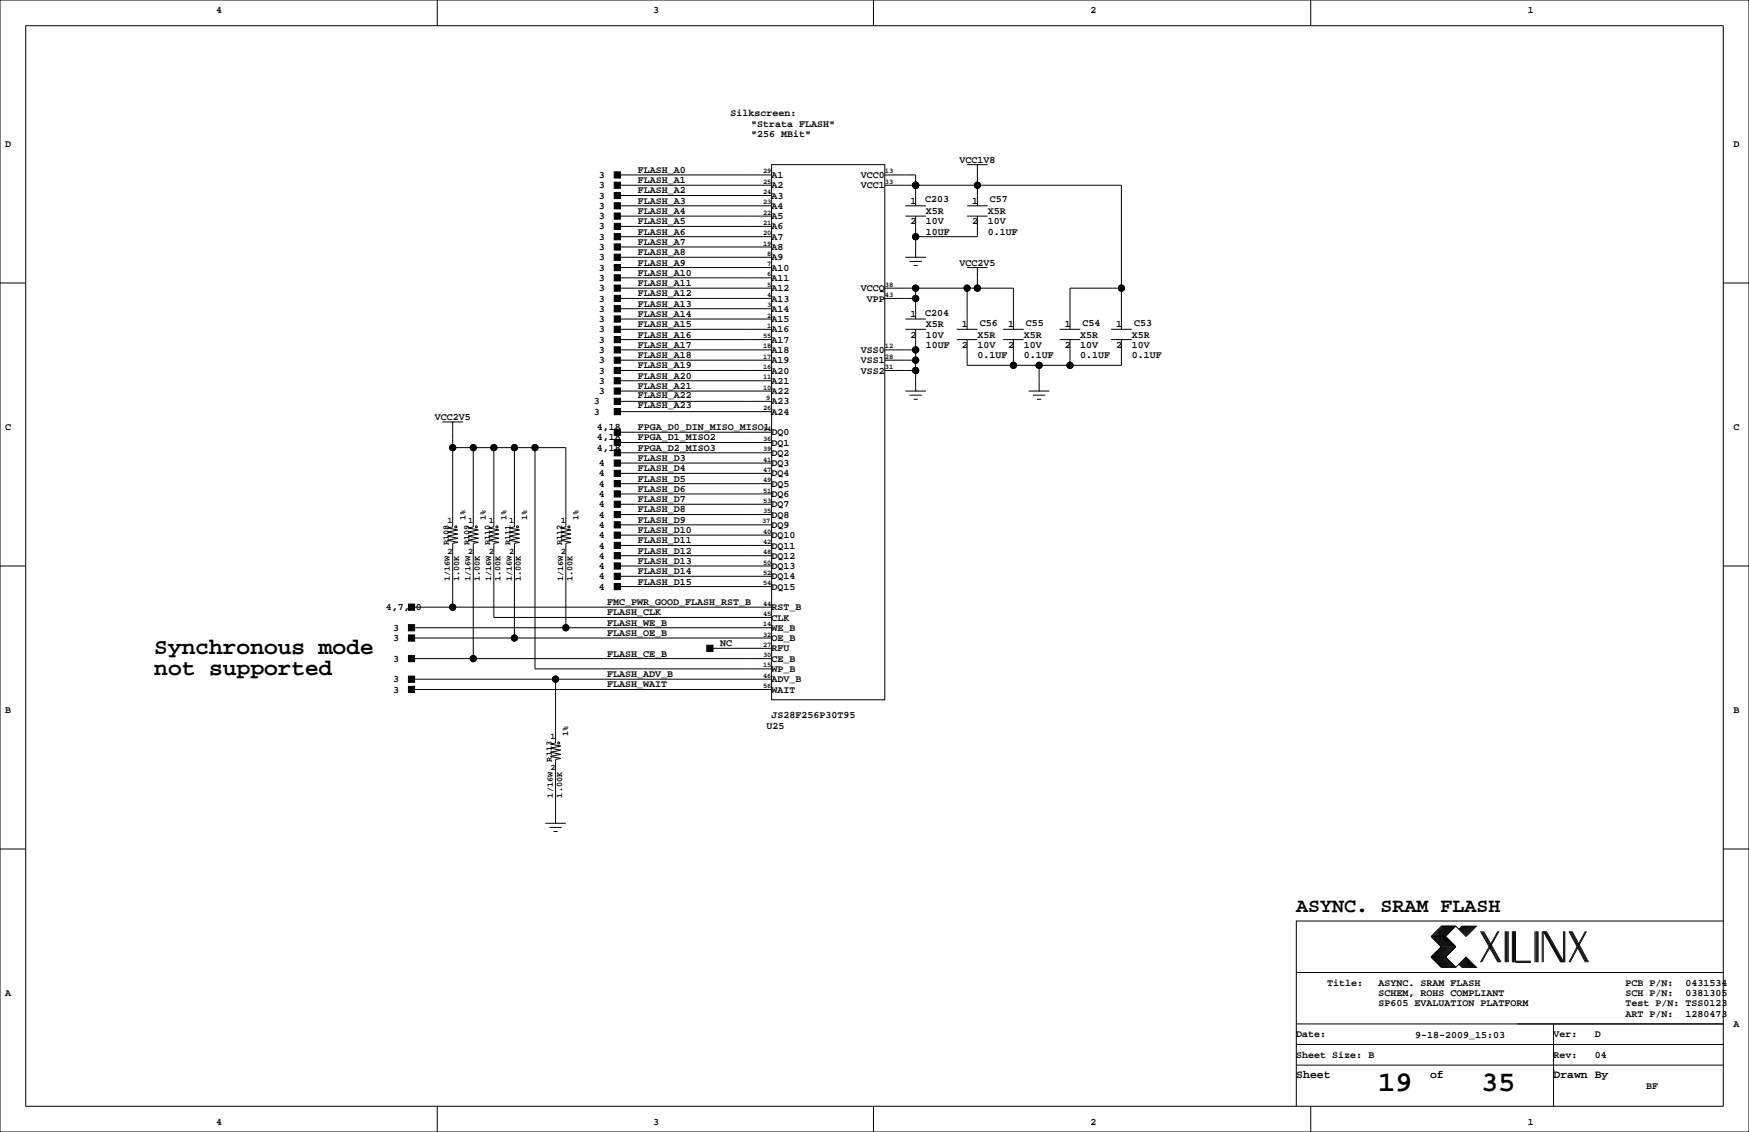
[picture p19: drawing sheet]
<svg xmlns="http://www.w3.org/2000/svg" width="432mm" height="279mm" viewBox="0 0 432 279" stroke-linecap="round" stroke-linejoin="round" font-family="sans-serif">
<defs><g id="words">
<g font-size="7.1">
<text x="340.3" y="269.3">19</text>
<text x="365.7" y="269.3">35</text>
</g>
<g font-size="5.6">
<text x="38.1" y="161.4">Synchronous mode</text>
<text x="38.1" y="166.5">not supported</text>
</g>
<text font-size="4.9" x="320" y="225.1">ASYNC. SRAM FLASH</text>
<g font-size="2.8">
<text x="320" y="266.1">Sheet</text>
<text x="353.1" y="266.1">of</text>
<text x="383.5" y="266.1">Drawn By</text>
</g>
<g font-size="2.5">
<text x="53.3" y="3.3">4</text>
<text x="161.3" y="3.3">3</text>
<text x="269.2" y="3.3">2</text>
<text x="377.2" y="3.3">1</text>
<text x="180.3" y="28.7">Silkscreen:</text>
<text x="185.4" y="31.2">&quot;Strata FLASH&quot;</text>
<text x="185.4" y="33.8">&quot;256 MBit&quot;</text>
<text x="1.3" y="36.3">D</text>
<text x="236.9" y="40.1">VCC1V8</text>
<text x="428" y="36.3">D</text>
<text x="147.8" y="43.9">3</text>
<text x="147.8" y="46.5">3</text>
<text x="157.5" y="42.7">FLASH_A0</text>
<text x="157.5" y="45.2">FLASH_A1</text>
<text x="157.5" y="47.8">FLASH_A2</text>
<text x="190.5" y="43.9">A1</text>
<text x="190.5" y="46.5">A2</text>
<text x="212.5" y="43.9">VCC0</text>
<text x="212.5" y="46.5">VCC1</text>
<text x="147.8" y="49">3</text>
<text x="147.8" y="51.6">3</text>
<text x="157.5" y="52.8">FLASH_A4</text>
<text x="157.5" y="50.3">FLASH_A3</text>
<text x="190.5" y="49">A3</text>
<text x="190.5" y="51.6">A4</text>
<text x="224.8" y="50.3">1</text>
<text x="228.4" y="50">C203</text>
<text x="228.6" y="52.8">X5R</text>
<text x="240" y="50.3">1</text>
<text x="243.8" y="52.8">X5R</text>
<text x="244.4" y="50">C57</text>
<text x="147.8" y="54.1">3</text>
<text x="147.8" y="59.2">3</text>
<text x="147.8" y="56.6">3</text>
<text x="157.5" y="57.9">FLASH_A6</text>
<text x="157.5" y="55.4">FLASH_A5</text>
<text x="190.5" y="54.1">A5</text>
<text x="190.5" y="56.6">A6</text>
<text x="190.5" y="59.2">A7</text>
<text x="224.8" y="55.4">2</text>
<text x="228.6" y="55.4">10V</text>
<text x="228.6" y="57.9">10UF</text>
<text x="240" y="55.4">2</text>
<text x="243.8" y="55.4">10V</text>
<text x="243.8" y="57.9">0.1UF</text>
<text x="147.8" y="61.7">3</text>
<text x="147.8" y="64.3">3</text>
<text x="157.5" y="60.5">FLASH_A7</text>
<text x="157.5" y="63">FLASH_A8</text>
<text x="157.5" y="65.5">FLASH_A9</text>
<text x="190.5" y="61.7">A8</text>
<text x="190.5" y="64.3">A9</text>
<text x="236.9" y="65.5">VCC2V5</text>
<text x="147.8" y="69.3">3</text>
<text x="147.8" y="66.8">3</text>
<text x="147.8" y="71.9">3</text>
<text x="157.5" y="68.1">FLASH_A10</text>
<text x="157.5" y="70.6">FLASH_A11</text>
<text x="190.5" y="66.8">A10</text>
<text x="190.5" y="69.3">A11</text>
<text x="190.5" y="71.9">A12</text>
<text x="212.5" y="71.9">VCCQ</text>
<text x="147.8" y="74.4">3</text>
<text x="147.8" y="77">3</text>
<text x="157.5" y="73.2">FLASH_A12</text>
<text x="157.5" y="75.7">FLASH_A13</text>
<text x="190.5" y="74.4">A13</text>
<text x="190.5" y="77">A14</text>
<text x="214" y="74.4">VPP</text>
<text x="228.4" y="77.9">C204</text>
<text x="147.8" y="79.5">3</text>
<text x="147.8" y="82">3</text>
<text x="157.5" y="78.2">FLASH_A14</text>
<text x="157.5" y="83.3">FLASH_A16</text>
<text x="157.5" y="80.8">FLASH_A15</text>
<text x="190.5" y="82">A16</text>
<text x="190.5" y="79.5">A15</text>
<text x="224.8" y="83.3">2</text>
<text x="224.8" y="78.2">1</text>
<text x="228.6" y="80.8">X5R</text>
<text x="228.6" y="83.3">10V</text>
<text x="237.5" y="80.8">1</text>
<text x="241.3" y="83.3">X5R</text>
<text x="241.9" y="80.4">C56</text>
<text x="248.9" y="80.8">1</text>
<text x="252.7" y="83.3">X5R</text>
<text x="253.3" y="80.4">C55</text>
<text x="262.9" y="80.8">1</text>
<text x="266.7" y="83.3">X5R</text>
<text x="267.3" y="80.4">C54</text>
<text x="275.6" y="80.8">1</text>
<text x="279.4" y="83.3">X5R</text>
<text x="280" y="80.4">C53</text>
<text x="147.8" y="84.6">3</text>
<text x="147.8" y="87.1">3</text>
<text x="147.8" y="89.7">3</text>
<text x="157.5" y="85.9">FLASH_A17</text>
<text x="157.5" y="88.4">FLASH_A18</text>
<text x="190.5" y="89.7">A19</text>
<text x="190.5" y="87.1">A18</text>
<text x="190.5" y="84.6">A17</text>
<text x="212.5" y="89.7">VSS1</text>
<text x="212.5" y="87.1">VSS0</text>
<text x="228.6" y="85.9">10UF</text>
<text x="237.5" y="85.9">2</text>
<text x="241.3" y="85.9">10V</text>
<text x="241.3" y="88.4">0.1UF</text>
<text x="248.9" y="85.9">2</text>
<text x="252.7" y="88.4">0.1UF</text>
<text x="252.7" y="85.9">10V</text>
<text x="262.9" y="85.9">2</text>
<text x="266.7" y="88.4">0.1UF</text>
<text x="266.7" y="85.9">10V</text>
<text x="275.6" y="85.9">2</text>
<text x="279.4" y="85.9">10V</text>
<text x="279.4" y="88.4">0.1UF</text>
<text x="147.8" y="94.7">3</text>
<text x="147.8" y="92.2">3</text>
<text x="157.5" y="93.5">FLASH_A20</text>
<text x="157.5" y="90.9">FLASH_A19</text>
<text x="190.5" y="92.2">A20</text>
<text x="190.5" y="94.7">A21</text>
<text x="212.5" y="92.2">VSS2</text>
<text x="146.6" y="99.8">3</text>
<text x="147.8" y="97.3">3</text>
<text x="157.5" y="100.7">FLASH_A23</text>
<text x="157.5" y="96">FLASH_A21</text>
<text x="157.5" y="98.1">FLASH_A22</text>
<text x="190.5" y="97.3">A22</text>
<text x="190.5" y="99.8">A23</text>
<text x="1.3" y="106.2">C</text>
<text x="107.3" y="103.6">VCC2V5</text>
<text x="146.6" y="102.4">3</text>
<text x="147.3" y="106.2">4,18</text>
<text x="157.5" y="106.2">FPGA_D0_DIN_MISO_MISO1</text>
<text x="190.5" y="107.4">DQ0</text>
<text x="190.5" y="102.4">A24</text>
<text x="428" y="106.2">C</text>
<text x="147.3" y="111.3">4,18</text>
<text x="147.3" y="108.7">4,18</text>
<text x="157.5" y="111.3">FPGA_D2_MISO3</text>
<text x="157.5" y="113.8">FLASH_D3</text>
<text x="157.5" y="108.7">FPGA_D1_MISO2</text>
<text x="190.5" y="110">DQ1</text>
<text x="190.5" y="112.5">DQ2</text>
<text x="147.8" y="115.1">4</text>
<text x="147.8" y="117.6">4</text>
<text x="157.5" y="116.3">FLASH_D4</text>
<text x="157.5" y="118.9">FLASH_D5</text>
<text x="190.5" y="115.1">DQ3</text>
<text x="190.5" y="117.6">DQ4</text>
<text x="147.8" y="125.2">4</text>
<text x="147.8" y="120.1">4</text>
<text x="147.8" y="122.7">4</text>
<text x="157.5" y="124">FLASH_D7</text>
<text x="157.5" y="121.4">FLASH_D6</text>
<text x="190.5" y="120.1">DQ5</text>
<text x="190.5" y="122.7">DQ6</text>
<text x="190.5" y="125.2">DQ7</text>
<text x="147.8" y="130.3">4</text>
<text x="147.8" y="127.8">4</text>
<text x="157.5" y="129">FLASH_D9</text>
<text x="157.5" y="131.6">FLASH_D10</text>
<text x="157.5" y="126.5">FLASH_D8</text>
<text x="190.5" y="130.3">DQ9</text>
<text x="190.5" y="127.8">DQ8</text>
<text x="147.8" y="132.8">4</text>
<text x="147.8" y="135.4">4</text>
<text x="147.8" y="137.9">4</text>
<text x="157.5" y="134.1">FLASH_D11</text>
<text x="157.5" y="136.7">FLASH_D12</text>
<text x="190.5" y="132.8">DQ10</text>
<text x="190.5" y="135.4">DQ11</text>
<text x="190.5" y="137.9">DQ12</text>
<text x="147.8" y="140.5">4</text>
<text x="147.8" y="143">4</text>
<text x="157.5" y="139.2">FLASH_D13</text>
<text x="157.5" y="141.7">FLASH_D14</text>
<text x="190.5" y="143">DQ14</text>
<text x="190.5" y="140.5">DQ13</text>
<text x="147.8" y="145.5">4</text>
<text x="149.9" y="149.4">FMC_PWR_GOOD_FLASH_RST_B</text>
<text x="157.5" y="144.3">FLASH_D15</text>
<text x="190.5" y="145.5">DQ15</text>
<text x="95.2" y="150.6">4,7,10</text>
<text x="97" y="155.7">3</text>
<text x="149.9" y="151.9">FLASH_CLK</text>
<text x="149.9" y="154.4">FLASH_WE_B</text>
<text x="190.5" y="155.7">WE_B</text>
<text x="190.5" y="153.2">CLK</text>
<text x="190.5" y="150.6">RST_B</text>
<text x="97" y="158.2">3</text>
<text x="149.9" y="157">FLASH_OE_B</text>
<text x="177.8" y="159.5">NC</text>
<text x="190.5" y="158.2">OE_B</text>
<text x="190.5" y="160.8">RFU</text>
<text x="97" y="163.3">3</text>
<text x="149.9" y="167.1">FLASH_ADV_B</text>
<text x="149.9" y="162.1">FLASH_CE_B</text>
<text x="190.5" y="163.3">CE_B</text>
<text x="190.5" y="165.9">WP_B</text>
<text x="97" y="168.4">3</text>
<text x="97" y="170.9">3</text>
<text x="149.9" y="169.7">FLASH_WAIT</text>
<text x="190.5" y="168.4">ADV_B</text>
<text x="190.5" y="170.9">WAIT</text>
<text x="1.3" y="176">B</text>
<text x="189.2" y="179.8">U25</text>
<text x="190.5" y="177.3">JS28F256P30T95</text>
<text x="428" y="176">B</text>
<text x="1.3" y="245.9">A</text>
<text x="327.7" y="243.3">Title:</text>
<text x="340.4" y="245.9">SCHEM, ROHS COMPLIANT</text>
<text x="340.4" y="243.3">ASYNC. SRAM FLASH</text>
<text x="401.3" y="245.9">SCH P/N:</text>
<text x="401.3" y="243.3">PCB P/N:</text>
<text x="416.1" y="245.9">0381305</text>
<text x="416.1" y="243.3">0431534</text>
<text x="340.4" y="248.4">SP605 EVALUATION PLATFORM</text>
<text x="401.3" y="248.4">Test P/N: TSS0123</text>
<text x="401.3" y="251">ART P/N:</text>
<text x="416.1" y="251">1280473</text>
<text x="320" y="256">Date:</text>
<text x="349.4" y="256.2">9-18-2009_15:03</text>
<text x="383.5" y="256">Ver:</text>
<text x="393.7" y="256">D</text>
<text x="428" y="253.5">A</text>
<text x="320" y="261.1">Sheet Size: B</text>
<text x="383.5" y="261.1">Rev:</text>
<text x="393.7" y="261.1">04</text>
<text x="406.4" y="268.7">BF</text>
<text x="53.3" y="277.6">4</text>
<text x="161.3" y="277.6">3</text>
<text x="269.2" y="277.6">2</text>
<text x="377.2" y="277.6">1</text>
</g>
<g font-size="2.1">
<text x="110.5" y="129.1">1</text>
<text x="114.9" y="128.3" transform="rotate(-90 114.9 128.3)">1%</text>
<text x="115.6" y="129.1">1</text>
<text x="120" y="128.3" transform="rotate(-90 120 128.3)">1%</text>
<text x="120.6" y="129.1">1</text>
<text x="125.1" y="128.3" transform="rotate(-90 125.1 128.3)">1%</text>
<text x="125.7" y="129.1">1</text>
<text x="130.1" y="128.3" transform="rotate(-90 130.1 128.3)">1%</text>
<text x="138.4" y="129.1">1</text>
<text x="142.8" y="128.3" transform="rotate(-90 142.8 128.3)">1%</text>
<text x="110.5" y="136.7">2</text>
<text x="110.8" y="134.6" transform="rotate(-90 110.8 134.6)">R108</text>
<text x="115.6" y="136.7">2</text>
<text x="115.9" y="134.6" transform="rotate(-90 115.9 134.6)">R109</text>
<text x="120.6" y="136.7">2</text>
<text x="121" y="134.6" transform="rotate(-90 121 134.6)">R110</text>
<text x="125.7" y="136.7">2</text>
<text x="126.1" y="134.6" transform="rotate(-90 126.1 134.6)">R111</text>
<text x="138.4" y="136.7">2</text>
<text x="138.8" y="134.6" transform="rotate(-90 138.8 134.6)">R112</text>
<text x="111.1" y="143.5" transform="rotate(-90 111.1 143.5)">1/16W</text>
<text x="113.4" y="143.5" transform="rotate(-90 113.4 143.5)">1.00K</text>
<text x="116.2" y="143.5" transform="rotate(-90 116.2 143.5)">1/16W</text>
<text x="118.5" y="143.5" transform="rotate(-90 118.5 143.5)">1.00K</text>
<text x="121.2" y="143.5" transform="rotate(-90 121.2 143.5)">1/16W</text>
<text x="123.5" y="143.5" transform="rotate(-90 123.5 143.5)">1.00K</text>
<text x="126.3" y="143.5" transform="rotate(-90 126.3 143.5)">1/16W</text>
<text x="128.6" y="143.5" transform="rotate(-90 128.6 143.5)">1.00K</text>
<text x="139" y="143.5" transform="rotate(-90 139 143.5)">1/16W</text>
<text x="141.3" y="143.5" transform="rotate(-90 141.3 143.5)">1.00K</text>
<text x="135.9" y="182.4">1</text>
<text x="140.3" y="181.6" transform="rotate(-90 140.3 181.6)">1%</text>
<text x="135.9" y="190.1">2</text>
<text x="136.2" y="188" transform="rotate(-90 136.2 188)">R113</text>
<text x="136.5" y="196.8" transform="rotate(-90 136.5 196.8)">1/16W</text>
<text x="138.8" y="196.8" transform="rotate(-90 138.8 196.8)">1.00K</text>
</g>
<g font-size="1.8">
<text x="188.4" y="42.8">29</text>
<text x="188.4" y="45.4">25</text>
<text x="188.4" y="47.9">24</text>
<text x="218.4" y="42.8">13</text>
<text x="218.4" y="45.4">33</text>
<text x="188.4" y="50.4">23</text>
<text x="188.4" y="53">22</text>
<text x="188.4" y="55.5">21</text>
<text x="188.4" y="58.1">20</text>
<text x="188.4" y="60.6">19</text>
<text x="189.4" y="63.1">8</text>
<text x="189.4" y="65.7">7</text>
<text x="189.4" y="68.2">6</text>
<text x="189.4" y="70.8">5</text>
<text x="218.4" y="70.8">38</text>
<text x="189.4" y="73.3">4</text>
<text x="189.4" y="75.8">3</text>
<text x="218.4" y="73.3">43</text>
<text x="188.4" y="83.5">55</text>
<text x="189.4" y="80.9">1</text>
<text x="189.4" y="78.4">2</text>
<text x="188.4" y="88.5">17</text>
<text x="188.4" y="86">18</text>
<text x="218.4" y="88.5">28</text>
<text x="218.4" y="86">12</text>
<text x="188.4" y="91.1">16</text>
<text x="188.4" y="93.6">11</text>
<text x="218.4" y="91.1">31</text>
<text x="188.4" y="96.2">10</text>
<text x="188.4" y="101.2">26</text>
<text x="189.2" y="98.7">9</text>
<text x="188.4" y="106.3">34</text>
<text x="188.4" y="108.9">36</text>
<text x="188.4" y="111.4">39</text>
<text x="188.4" y="113.9">41</text>
<text x="188.4" y="116.5">47</text>
<text x="188.4" y="119">49</text>
<text x="188.4" y="121.6">51</text>
<text x="188.4" y="124.1">53</text>
<text x="188.1" y="129.2">37</text>
<text x="188.4" y="126.6">35</text>
<text x="188.4" y="131.7">40</text>
<text x="188.4" y="134.3">42</text>
<text x="188.4" y="136.8">48</text>
<text x="188.4" y="141.9">52</text>
<text x="188.4" y="139.3">50</text>
<text x="188.4" y="144.4">54</text>
<text x="188.4" y="149.5">44</text>
<text x="188.4" y="154.6">14</text>
<text x="188.4" y="152">45</text>
<text x="188.4" y="157.1">32</text>
<text x="188.4" y="159.7">27</text>
<text x="188.4" y="162.2">30</text>
<text x="188.4" y="164.7">15</text>
<text x="188.4" y="167.3">46</text>
<text x="188.4" y="169.8">56</text>
</g>
</g></defs>
<g fill="none" stroke="#000" stroke-width=".25">
<path d="M0 0h431.8v279.4h-431.8zM6.3 6.4h419.1v266.6h-419.1zM107.9 0v6.4M215.6 0v6.4M323.6 0v6.4M152.4 45.7h38.1M152.4 43.2h38.1M152.4 58.4h38.1M152.4 55.9h38.1M152.4 50.8h38.1M152.4 48.3h38.1M152.4 53.3h38.1"/>
<path d="M190.5 40.6h27.9v132.1h-27.9zM218.4 43.2h7.7v7.6M218.4 45.7h58.5v35.6M223.5 50.8h5.1M223.5 53.3h5.1M226.1 45.7h.1M226.1 53.3v10.2M238.8 50.8h5M238.8 53.3h5M238.8 40.6h5M241.3 40.6h.1M241.3 40.6v10.2"/>
<path d="M241.3 53.3v5.1h-15.2M0 69.8h6.3M152.4 71.1h38.1M152.4 73.7h38.1M152.4 76.2h38.1M152.4 66h38.1M152.4 63.5h38.1M152.4 61h38.1M152.4 78.7h38.1M152.4 68.6h38.1M218.4 71.1h31.8v10.2M218.4 73.7h7.7"/>
<path d="M223.5 63.5h5.1M223.5 78.7h5.1M224.5 64.5h3.1M225.6 65.5h1M226.1 63.5h.1M226.1 71.1v7.6M238.8 71.1v10.2M238.8 66h5M241.3 66h.1M241.3 66v5.1M276.9 71.1h-12.7v10.2M425.4 69.8h6.4"/>
<path d="M152.4 99.1h38.1M152.4 96.5h38.1M152.4 86.4h38.1M152.4 88.9h38.1M152.4 91.4h38.1M152.4 81.3h38.1M152.4 83.8h38.1M152.4 94h38.1M218.4 86.4h7.7M218.4 88.9h7.7M218.4 91.4h7.7M223.5 96.5h5.1"/>
<path d="M223.5 81.3h5.1M224.5 97.5h3.1M225.6 98.6h1M226.1 96.5h.1M226.1 81.3v15.2M236.2 81.3h5.1M236.2 83.8h5.1M238.8 83.8v6.4h38.1v-6.4M247.6 81.3h5.1M247.6 83.8h5.1M250.2 83.8v6.4M254 96.5h5.1"/>
<path d="M255 97.5h3.1M256 98.6h1M256.5 96.5h.1M256.5 90.2v6.3M261.6 81.3h5.1M261.6 83.8h5.1M264.2 83.8v6.4M274.3 81.3h5.1M274.3 83.8h5.1M109.2 104.1h5.1M111.8 104.1h.1M111.8 104.1v25.9l-1.3 .3 2.5 .5-2.5 .5 2.5 .5-2.5 .5 2.5 .5-2.5 .5 2.5 .6-1.2 .2v15.8"/>
<path d="M111.8 110.5h27.9v19.5l-1.3 .3 2.6 .5-2.6 .5 2.6 .5-2.6 .5 2.6 .5-2.6 .5 2.6 .6-1.3 .2v20.8M116.8 110.5v19.5l-1.2 .3 2.5 .5-2.5 .5 2.5 .5-2.5 .5 2.5 .5-2.5 .5 2.5 .6-1.3 .2v28.5M121.9 110.5v19.5l-1.3 .3 2.6 .5-2.6 .5 2.6 .5-2.6 .5 2.6 .5-2.6 .5 2.6 .6-1.3 .2v18.3h68.6M127 110.5v19.5l-1.3 .3 2.6 .5-2.6 .5 2.6 .5-2.6 .5 2.6 .5-2.6 .5 2.6 .6-1.3 .2v23.4M132.1 110.5v54.6h58.4M152.4 109.2h38.1M152.4 119.4h38.1M152.4 116.8h38.1M152.4 114.3h38.1M152.4 101.6h38.1M152.4 106.7h38.1M152.4 111.8h38.1"/>
<path d="M0 139.7h6.3M152.4 127h38.1M152.4 139.7h38.1M152.4 137.2h38.1M152.4 134.6h38.1M152.4 132.1h38.1M152.4 129.5h38.1M152.4 121.9h38.1M152.4 124.5h38.1M425.4 139.7h6.4M101.6 149.9h88.9M101.6 154.9h88.9"/>
<path d="M101.6 157.5h88.9M152.4 144.8h38.1M152.4 142.2h38.1M101.6 162.6h88.9M101.6 170.2h88.9M101.6 167.6h88.9M137.2 167.6v15.8l-1.3 .2 2.5 .5-2.5 .6 2.5 .5-2.5 .5 2.5 .5-2.5 .5 2.5 .5-1.2 .3v15.7M175.3 160h15.2M0 209.5h6.3M134.6 203.2h5.1M135.6 204.2h3.1M136.7 205.2h1"/>
<path d="M137.2 203.2h.1M425.4 209.5h6.4M353.3 236.2l2.6 2.6h3.5M353.3 231.1l2.6 2.6-2.6 2.5M353.3 236.2h3.6M353.3 231.1h3.6M356.1 228.6l-2.5 2.5 2.5 2.6-2.5 2.5 2.5 2.6M356.4 228.6l-2.6 2.5 2.6 2.6-2.6 2.5 2.6 2.6M356.6 228.6l-2.5 2.5 2.5 2.6-2.5 2.5 2.5 2.6M356.9 228.6l-2.6 2.5 2.6 2.6-2.6 2.5 2.6 2.6M356.9 231.1l2.5 2.6-2.5 2.5M356.9 236.2l2.5 2.6"/>
<path d="M357.1 228.6l-2.5 2.5 2.5 2.6-2.5 2.5 2.5 2.6M357.4 228.6l-2.6 2.5 2.6 2.6-2.6 2.5 2.6 2.6M357.6 228.6l-2.5 2.5 2.5 2.6-2.5 2.5 2.5 2.6M357.9 228.6l-2.6 2.5 2.6 2.6-2.6 2.5 2.6 2.6M358.1 228.6l-2.5 2.5 2.5 2.6-2.5 2.5 2.5 2.6M358.4 228.6l-2.5 2.5 2.5 2.6-2.5 2.5 2.5 2.6M358.6 228.6l-2.5 2.5 2.5 2.6-2.5 2.5 2.5 2.6M358.9 228.6l-2.5 2.5 2.5 2.6-2.5 2.5 2.5 2.6M359.2 228.6l-2.6 2.5 2.6 2.6-2.6 2.5 2.6 2.6M359.4 228.6l2.5 2.5 2.6-2.5h-3.6l-.7 .8M359.4 228.6h-3.5l-2.6 2.5M359.4 228.6l-2.5 2.5"/>
<path d="M360.2 238l.7 .8h3.6l-2.6-2.6-2.5 2.6M360.4 237.7l1 1.1M360.4 238l.8 .8M360.7 237.5l1.2 1.3M360.7 237.7l1 1.1M360.9 237.2l1.6 1.6M360.9 237.5l1.3 1.3M361.2 237l1.8 1.8M361.2 237.2l1.5 1.6M361.2 228.6l-.8 .8M361.4 236.7l2.1 2.1M361.4 237l1.8 1.8"/>
<path d="M361.4 228.6l-1 1M361.7 236.5l2.3 2.3M361.7 236.7l2 2.1M361.7 228.6l-1 1M361.9 236.5l2.3 2.3M361.9 228.6l-1.2 1.3M362.2 228.6l-1.3 1.3M362.5 228.6l-1.6 1.5M362.7 228.6l-1.5 1.5M363 228.6l-1.8 1.8M363.2 228.6l-1.8 1.8M363.5 228.6l-2.1 2"/>
<path d="M363.7 228.6l-2 2M364 228.6l-2.3 2.3M364.2 228.6l-2.3 2.3M365.5 229.9l4.3 7.6M365.8 229.9l4.3 7.6M366 229.9l4.3 7.6M366.3 229.9l4.3 7.6M369.8 229.9l-4.3 7.6M370.1 229.9l-4.3 7.6M371.6 229.9v7.6M371.9 229.9v7.6M372.1 229.9v7.6"/>
<path d="M372.4 229.9v7.6M373.4 229.9v7.6M373.6 229.9v7.6M373.9 229.9v7.6M374.1 229.9v7.6h3.9M374.1 237.2h3.9M379 229.9v7.6M379.2 229.9v7.6M379.5 229.9v7.6M379.7 229.9v7.6M380.7 229.9v7.6M381 237.5v-7.6l4.3 7.6"/>
<path d="M381.3 229.9l4.3 7.6M381.5 229.9l4.3 7.6M381.8 229.9l4.3 7.6v-7.6M386.3 229.9v7.6M387.3 229.9l4.1 7.6M387.6 229.9l4.1 7.6M387.9 229.9l4 7.6M388.1 229.9l4.1 7.6M391.4 229.9l-4.1 7.6M391.7 229.9l-4.1 7.6M425.4 227.3h-105.4v35.6M320 257.8h105.4"/>
<path d="M320 252.7h105.4M320 240h105.4M383.5 252.7v20.3M107.9 273v6.4M215.6 273v6.4M320 262.9v10.1M320 262.9h105.4M323.6 273v6.4M383.5 264.2h.1"/>
<circle cx="226.1" cy="45.7" r=".76"/>
<circle cx="226.1" cy="58.4" r=".76"/>
<circle cx="241.3" cy="45.7" r=".76"/>
<circle cx="226.1" cy="73.7" r=".76"/>
<circle cx="226.1" cy="71.1" r=".76"/>
<circle cx="238.8" cy="71.1" r=".76"/>
<circle cx="241.3" cy="71.1" r=".76"/>
<circle cx="276.9" cy="71.1" r=".76"/>
<circle cx="226.1" cy="91.4" r=".76"/>
<circle cx="226.1" cy="86.4" r=".76"/>
<circle cx="226.1" cy="88.9" r=".76"/>
<circle cx="250.2" cy="90.2" r=".76"/>
<circle cx="256.5" cy="90.2" r=".76"/>
<circle cx="264.2" cy="90.2" r=".76"/>
<circle cx="111.8" cy="110.5" r=".76"/>
<circle cx="116.8" cy="110.5" r=".76"/>
<circle cx="121.9" cy="110.5" r=".76"/>
<circle cx="127" cy="110.5" r=".76"/>
<circle cx="132.1" cy="110.5" r=".76"/>
<circle cx="112.5" cy="130" r=".25"/>
<circle cx="117.6" cy="130" r=".25"/>
<circle cx="122.7" cy="130" r=".25"/>
<circle cx="127.8" cy="130" r=".25"/>
<circle cx="140.5" cy="130" r=".25"/>
<circle cx="111.8" cy="149.9" r=".76"/>
<circle cx="127" cy="157.5" r=".76"/>
<circle cx="139.7" cy="154.9" r=".76"/>
<circle cx="116.8" cy="162.6" r=".76"/>
<circle cx="137.2" cy="167.6" r=".76"/>
<circle cx="137.9" cy="183.4" r=".25"/>
</g>
<g fill="#000" stroke="#000" stroke-width=".25">
<path d="M151.6 55.1h1.6v1.5h-1.6z" fill-rule="evenodd"/>
<path d="M151.6 50h1.6v1.6h-1.6z" fill-rule="evenodd"/>
<path d="M151.6 47.5h1.6v1.5h-1.6z" fill-rule="evenodd"/>
<path d="M151.6 45h1.6v1.5h-1.6z" fill-rule="evenodd"/>
<path d="M151.6 42.4h1.6v1.5h-1.6z" fill-rule="evenodd"/>
<path d="M151.6 57.7h1.6v1.5h-1.6z" fill-rule="evenodd"/>
<path d="M151.6 52.6h1.6v1.5h-1.6z" fill-rule="evenodd"/>
<path d="M151.6 75.4h1.6v1.6h-1.6z" fill-rule="evenodd"/>
<path d="M151.6 70.4h1.6v1.5h-1.6z" fill-rule="evenodd"/>
<path d="M151.6 65.3h1.6v1.5h-1.6z" fill-rule="evenodd"/>
<path d="M151.6 62.7h1.6v1.6h-1.6z" fill-rule="evenodd"/>
<path d="M151.6 60.2h1.6v1.5h-1.6z" fill-rule="evenodd"/>
<path d="M151.6 78h1.6v1.5h-1.6z" fill-rule="evenodd"/>
<path d="M151.6 72.9h1.6v1.5h-1.6z" fill-rule="evenodd"/>
<path d="M151.6 67.8h1.6v1.5h-1.6z" fill-rule="evenodd"/>
<path d="M151.6 98.3h1.6v1.5h-1.6z" fill-rule="evenodd"/>
<path d="M151.6 95.8h1.6v1.5h-1.6z" fill-rule="evenodd"/>
<path d="M151.6 80.5h1.6v1.5h-1.6z" fill-rule="evenodd"/>
<path d="M151.6 88.1h1.6v1.6h-1.6z" fill-rule="evenodd"/>
<path d="M151.6 85.6h1.6v1.5h-1.6z" fill-rule="evenodd"/>
<path d="M151.6 83.1h1.6v1.5h-1.6z" fill-rule="evenodd"/>
<path d="M151.6 90.7h1.6v1.5h-1.6z" fill-rule="evenodd"/>
<path d="M151.6 93.2h1.6v1.5h-1.6z" fill-rule="evenodd"/>
<path d="M151.6 108.5h1.6v1.5h-1.6z" fill-rule="evenodd"/>
<path d="M151.6 116.1h1.6v1.5h-1.6z" fill-rule="evenodd"/>
<path d="M151.6 113.5h1.6v1.6h-1.6z" fill-rule="evenodd"/>
<path d="M151.6 100.8h1.6v1.6h-1.6z" fill-rule="evenodd"/>
<path d="M151.6 105.9h1.6v1.5h-1.6z" fill-rule="evenodd"/>
<path d="M151.6 111h1.6v1.5h-1.6z" fill-rule="evenodd"/>
<path d="M151.6 126.2h1.6v1.6h-1.6z" fill-rule="evenodd"/>
<path d="M151.6 136.4h1.6v1.5h-1.6z" fill-rule="evenodd"/>
<path d="M151.6 133.9h1.6v1.5h-1.6z" fill-rule="evenodd"/>
<path d="M151.6 131.3h1.6v1.5h-1.6z" fill-rule="evenodd"/>
<path d="M151.6 128.8h1.6v1.5h-1.6z" fill-rule="evenodd"/>
<path d="M151.6 121.2h1.6v1.5h-1.6z" fill-rule="evenodd"/>
<path d="M151.6 118.6h1.6v1.5h-1.6z" fill-rule="evenodd"/>
<path d="M151.6 123.7h1.6v1.5h-1.6z" fill-rule="evenodd"/>
<path d="M100.8 149.1h1.6v1.5h-1.6z" fill-rule="evenodd"/>
<path d="M100.8 154.2h1.6v1.5h-1.6z" fill-rule="evenodd"/>
<path d="M100.8 156.7h1.6v1.5h-1.6z" fill-rule="evenodd"/>
<path d="M151.6 144h1.6v1.5h-1.6z" fill-rule="evenodd"/>
<path d="M151.6 141.5h1.6v1.5h-1.6z" fill-rule="evenodd"/>
<path d="M151.6 138.9h1.6v1.6h-1.6z" fill-rule="evenodd"/>
<path d="M100.8 161.8h1.6v1.5h-1.6z" fill-rule="evenodd"/>
<path d="M100.8 169.4h1.6v1.5h-1.6z" fill-rule="evenodd"/>
<path d="M100.8 166.9h1.6v1.5h-1.6z" fill-rule="evenodd"/>
<path d="M174.5 159.3h1.5v1.5h-1.5z" fill-rule="evenodd"/>
<circle cx="226.1" cy="45.7" r=".76"/>
<circle cx="226.1" cy="58.4" r=".76"/>
<circle cx="241.3" cy="45.7" r=".76"/>
<circle cx="226.1" cy="73.7" r=".76"/>
<circle cx="226.1" cy="71.1" r=".76"/>
<circle cx="238.8" cy="71.1" r=".76"/>
<circle cx="241.3" cy="71.1" r=".76"/>
<circle cx="276.9" cy="71.1" r=".76"/>
<circle cx="226.1" cy="91.4" r=".76"/>
<circle cx="226.1" cy="86.4" r=".76"/>
<circle cx="226.1" cy="88.9" r=".76"/>
<circle cx="250.2" cy="90.2" r=".76"/>
<circle cx="256.5" cy="90.2" r=".76"/>
<circle cx="264.2" cy="90.2" r=".76"/>
<circle cx="111.8" cy="110.5" r=".76"/>
<circle cx="116.8" cy="110.5" r=".76"/>
<circle cx="121.9" cy="110.5" r=".76"/>
<circle cx="127" cy="110.5" r=".76"/>
<circle cx="132.1" cy="110.5" r=".76"/>
<circle cx="111.8" cy="149.9" r=".76"/>
<circle cx="127" cy="157.5" r=".76"/>
<circle cx="139.7" cy="154.9" r=".76"/>
<circle cx="116.8" cy="162.6" r=".76"/>
<circle cx="137.2" cy="167.6" r=".76"/>
</g>
<use href="#words"/>
</svg>
